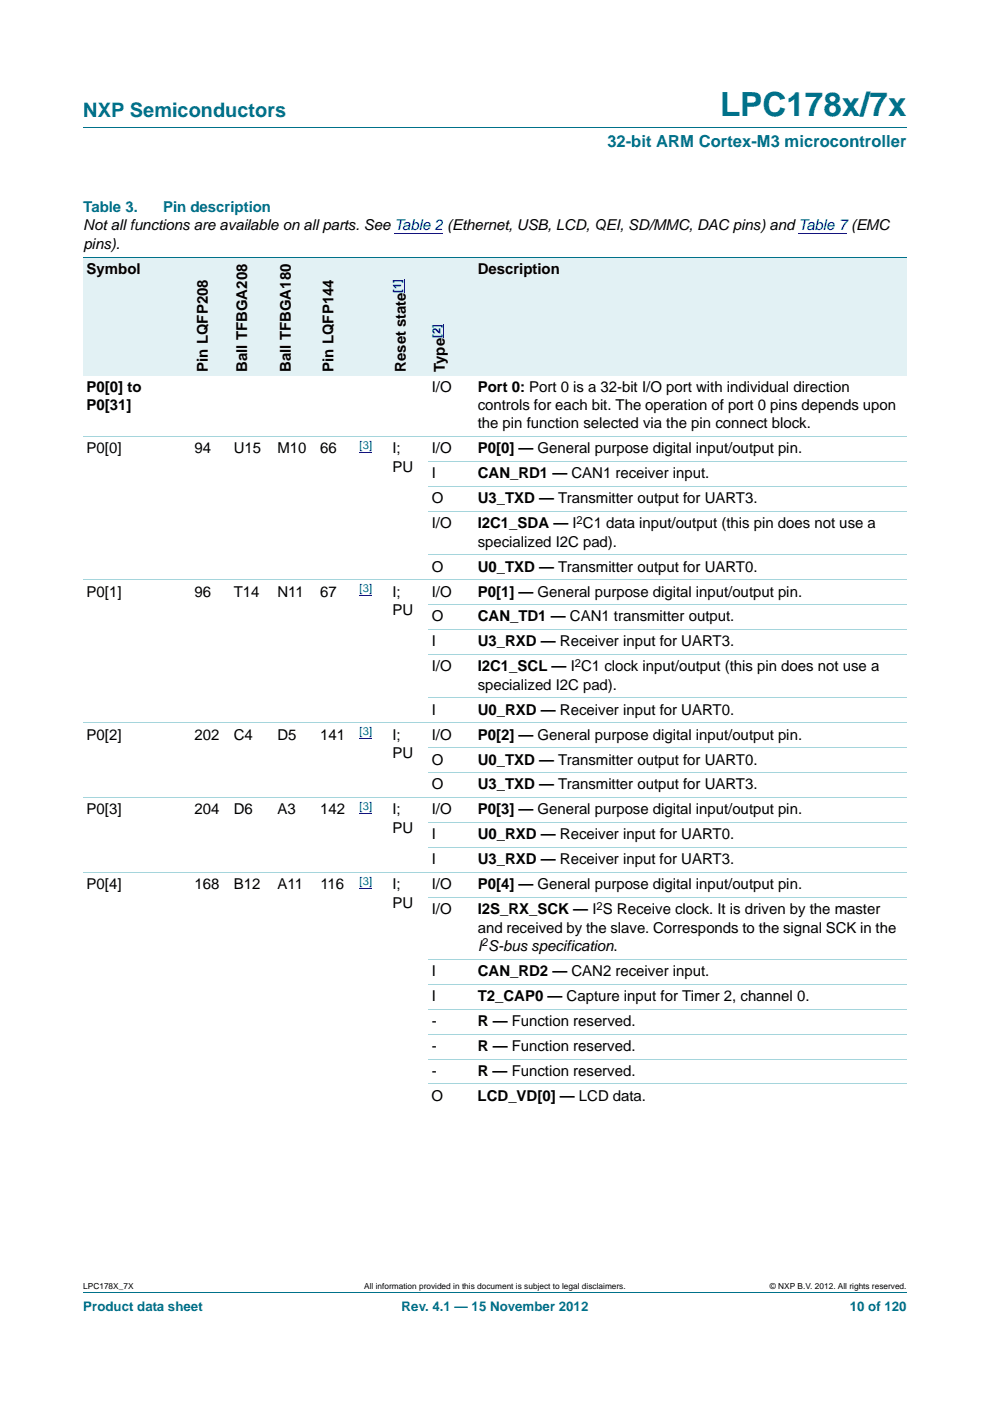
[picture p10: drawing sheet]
<svg xmlns="http://www.w3.org/2000/svg" width="210mm" height="297mm" viewBox="0 0 210 297" stroke-linecap="round" stroke-linejoin="round" font-family="sans-serif">
<defs><g id="words">
<text font-size="7" fill="#00718a" x="152.7" y="24.6">LPC178x/7x</text>
<text font-size="4.2" fill="#00718a" x="17.7" y="24.9">NXP Semiconductors</text>
<text font-size="3.5" fill="#00718a" x="128.8" y="31.1">32-bit ARM Cortex-M3 microcontroller</text>
<g font-size="3.2" fill="#00718a">
<text x="17.7" y="45">Table 3.</text>
<text x="34.6" y="45">Pin description</text>
</g>
<g font-size="3.2">
<text x="17.7" y="48.9">Not all functions are available on all parts. See Table 2 (Ethernet, USB, LCD, QEI, SD/MMC, DAC pins) and Table 7(EMC</text>
<text x="17.7" y="52.7">pins).</text>
<text x="18.4" y="58">Symbol</text>
<text x="101.3" y="58">Description</text>
<text x="18.4" y="83.1">P0[0] to</text>
<text x="44.1" y="78.8" transform="rotate(-90 44.1 78.8)">Pin LQFP208</text>
<text x="52.4" y="78.8" transform="rotate(-90 52.4 78.8)">Ball TFBGA208</text>
<text x="61.7" y="78.8" transform="rotate(-90 61.7 78.8)">Ball TFBGA180</text>
<text x="70.8" y="78.8" transform="rotate(-90 70.8 78.8)">Pin LQFP144</text>
<text x="86" y="78.8" transform="rotate(-90 86 78.8)">Reset state</text>
<text x="91.6" y="83.1">I/O</text>
<text x="94.4" y="78.8" transform="rotate(-90 94.4 78.8)">Type</text>
<text x="101.3" y="83.1">Port 0: Port 0 is a 32-bit I/O port with individual direction</text>
<text x="18.4" y="87">P0[31]</text>
<text x="101.3" y="87">controls for each bit. The operation of port 0 pins depends upon</text>
<text x="101.3" y="90.8">the pin function selected via the pin connect block.</text>
<text x="18.4" y="96.1">P0[0]</text>
<text x="41.2" y="96.1">94</text>
<text x="49.6" y="96.1">U15</text>
<text x="58.8" y="96.1">M10</text>
<text x="67.9" y="96.1">66</text>
<text x="83.2" y="96.1">I;</text>
<text x="83.2" y="100">PU</text>
<text x="91.6" y="96.1">I/O</text>
<text x="91.6" y="101.4">I</text>
<text x="101.3" y="96.1">P0[0] — General purpose digital input/output pin.</text>
<text x="101.3" y="101.4">CAN_RD1 — CAN1 receiver input.</text>
<text x="91.6" y="106.7">O</text>
<text x="101.3" y="106.7">U3_TXD — Transmitter output for UART3.</text>
<text x="91.6" y="112">I/O</text>
<text x="101.3" y="112">I2C1_SDA — I C1 data input/output (this pin does not use a</text>
<text x="101.3" y="115.9">specialized I2C pad).</text>
<text x="91.6" y="121.2">O</text>
<text x="101.3" y="121.2">U0_TXD — Transmitter output for UART0.</text>
<text x="18.4" y="126.5">P0[1]</text>
<text x="41.2" y="126.5">96</text>
<text x="49.6" y="126.5">T14</text>
<text x="58.8" y="126.5">N11</text>
<text x="67.9" y="126.5">67</text>
<text x="83.2" y="126.5">I;</text>
<text x="83.2" y="130.3">PU</text>
<text x="91.6" y="126.5">I/O</text>
<text x="91.6" y="131.8">O</text>
<text x="101.3" y="126.5">P0[1] — General purpose digital input/output pin.</text>
<text x="101.3" y="131.8">CAN_TD1 — CAN1 transmitter output.</text>
<text x="91.6" y="137.1">I</text>
<text x="101.3" y="137.1">U3_RXD — Receiver input for UART3.</text>
<text x="91.6" y="142.3">I/O</text>
<text x="101.3" y="142.3">I2C1_SCL — I C1 clock input/output (this pin does not use a</text>
<text x="101.3" y="146.2">specialized I2C pad).</text>
<text x="91.6" y="151.5">I</text>
<text x="101.3" y="151.5">U0_RXD — Receiver input for UART0.</text>
<text x="18.4" y="156.8">P0[2]</text>
<text x="41.2" y="156.8">202</text>
<text x="49.6" y="156.8">C4</text>
<text x="58.9" y="156.8">D5</text>
<text x="67.9" y="156.8">141</text>
<text x="83.2" y="156.8">I;</text>
<text x="83.2" y="160.7">PU</text>
<text x="91.6" y="156.8">I/O</text>
<text x="101.3" y="156.8">P0[2] — General purpose digital input/output pin.</text>
<text x="91.6" y="162.1">O</text>
<text x="91.6" y="167.4">O</text>
<text x="101.3" y="162.1">U0_TXD — Transmitter output for UART0.</text>
<text x="101.3" y="167.4">U3_TXD — Transmitter output for UART3.</text>
<text x="18.4" y="172.7">P0[3]</text>
<text x="41.2" y="172.7">204</text>
<text x="49.6" y="172.7">D6</text>
<text x="58.8" y="172.7">A3</text>
<text x="67.9" y="172.7">142</text>
<text x="83.2" y="172.7">I;</text>
<text x="91.6" y="172.7">I/O</text>
<text x="101.3" y="172.7">P0[3] — General purpose digital input/output pin.</text>
<text x="83.2" y="176.6">PU</text>
<text x="91.6" y="178">I</text>
<text x="101.3" y="178">U0_RXD — Receiver input for UART0.</text>
<text x="91.6" y="183.3">I</text>
<text x="101.3" y="183.3">U3_RXD — Receiver input for UART3.</text>
<text x="18.4" y="188.6">P0[4]</text>
<text x="41.3" y="188.6">168</text>
<text x="49.6" y="188.6">B12</text>
<text x="58.9" y="188.6">A11</text>
<text x="67.9" y="188.6">116</text>
<text x="83.2" y="188.6">I;</text>
<text x="91.6" y="188.6">I/O</text>
<text x="101.3" y="188.6">P0[4] — General purpose digital input/output pin.</text>
<text x="83.2" y="192.4">PU</text>
<text x="91.6" y="193.8">I/O</text>
<text x="101.3" y="193.8">I2S_RX_SCK — I S Receive clock. It is driven by the master</text>
<text x="101.3" y="197.7">and received by the slave. Corresponds to the signal SCK in the</text>
<text x="101.3" y="201.6">I S-bus specification.</text>
<text x="91.6" y="206.9">I</text>
<text x="101.3" y="206.9">CAN_RD2 — CAN2 receiver input.</text>
<text x="91.6" y="212.2">I</text>
<text x="101.3" y="212.2">T2_CAP0 — Capture input for Timer 2, channel 0.</text>
<text x="91.6" y="217.5">-</text>
<text x="101.3" y="217.5">R — Function reserved.</text>
<text x="91.6" y="222.8">-</text>
<text x="101.3" y="222.8">R — Function reserved.</text>
<text x="91.6" y="233.4">O</text>
<text x="91.6" y="228.1">-</text>
<text x="101.3" y="233.4">LCD_VD[0] — LCD data.</text>
<text x="101.3" y="228.1">R — Function reserved.</text>
</g>
<g font-size="2.8" fill="#00718a">
<text x="17.7" y="277.9">Product data sheet</text>
<text x="85.2" y="277.9">Rev. 4.1 — 15 November 2012</text>
<text x="180.2" y="277.9">10 of 120</text>
</g>
<g font-size="2.4" fill="#00f">
<text x="85.1" y="62" transform="rotate(-90 85.1 62)">[1]</text>
<text x="93.4" y="71.7" transform="rotate(-90 93.4 71.7)">[2]</text>
<text x="76.3" y="95.2">[3]</text>
<text x="76.3" y="125.5">[3]</text>
<text x="76.3" y="155.9">[3]</text>
<text x="76.3" y="171.7">[3]</text>
<text x="76.3" y="187.6">[3]</text>
</g>
<g font-size="2.4">
<text x="122.3" y="111">2</text>
<text x="121.9" y="141.4">2</text>
<text x="126.5" y="192.9">2</text>
<text x="102.2" y="200.7">2</text>
</g>
<g font-size="1.8">
<text x="17.7" y="273.3">LPC178X_7X</text>
<text x="77.2" y="273.3">All information provided in this document is subject to legal disclaimers.</text>
<text x="163.3" y="273.3">© NXP B.V. 2012. All rights reserved.</text>
</g>
</g></defs>
<path d="M17.7 27h174.6M17.7 273.9h174.6" fill="none" stroke="#00718a" stroke-width=".21"/>
<path d="M83.7 49.6h10.3M169.4 49.6h10.2" fill="none" stroke="#00f" stroke-width=".21"/>
<g fill="#e2f1f4">
<path d="M17.7 54.5h22.8v25h-22.8z"/>
<path d="M40.5 54.5h8.4v25h-8.4z"/>
<path d="M48.9 54.5h9.2v25h-9.2z"/>
<path d="M58.1 54.5h9.1v25h-9.1z"/>
<path d="M67.2 54.5h8.4v25h-8.4z"/>
<path d="M75.6 54.5h15.3v25h-15.3z"/>
</g>
<path d="M85.8 59.1v2.9" fill="none" stroke="#00f" stroke-width=".21"/>
<path d="M90.9 54.5h9.7v25h-9.7z" fill="#e2f1f4"/>
<path d="M94.1 68.8v2.9" fill="none" stroke="#00f" stroke-width=".21"/>
<path d="M100.6 54.5h91.7v25h-91.7z" fill="#e2f1f4"/>
<path d="M76.3 95.9h2.6M76.3 126.2h2.6M76.3 156.6h2.6M76.3 172.4h2.6M76.3 188.3h2.6" fill="none" stroke="#00f" stroke-width=".21"/>
<path d="M17.7 54.5h174.6" fill="none" stroke="#00718a" stroke-width=".21"/>
<g fill="none" stroke="#a5d5dc" stroke-width=".21">
<path d="M17.7 92.6h174.6M90.9 97.9h101.4M90.9 103.2h101.4M90.9 108.5h101.4M90.9 117.6h101.4M17.7 122.9h174.6M90.9 128.2h101.4M90.9 133.5h101.4M90.9 138.8h101.4M17.7 153.3h174.6M90.9 148h101.4M90.9 158.6h101.4"/>
<path d="M17.7 169.2h174.6M90.9 163.9h101.4M90.9 174.5h101.4M90.9 179.7h101.4M17.7 185h174.6M90.9 190.3h101.4M90.9 203.4h101.4M90.9 208.7h101.4M90.9 214h101.4M90.9 219.2h101.4M90.9 224.5h101.4M90.9 229.8h101.4"/>
</g>
<use href="#words"/>
</svg>
